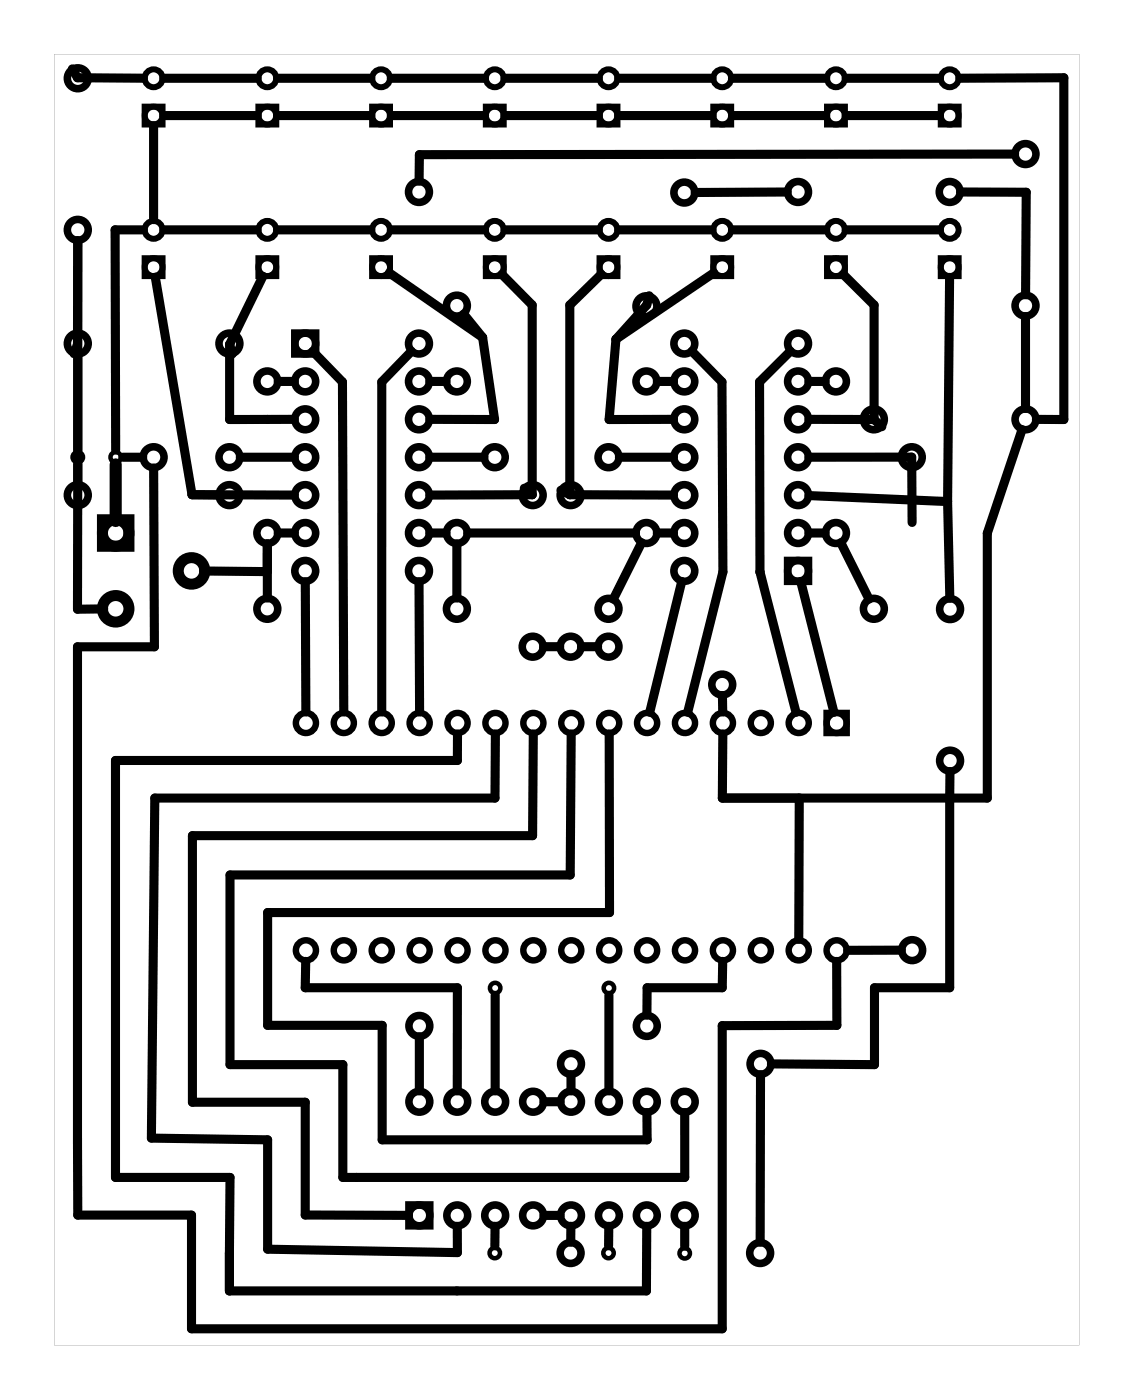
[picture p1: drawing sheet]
<svg xmlns="http://www.w3.org/2000/svg" width="76mm" height="94mm" viewBox="0 0 76 94" stroke-linecap="round" stroke-linejoin="round" font-family="sans-serif">
<path d="M3.6 3.6h68.7v86.6h-68.7zM3.6 3.6v86.6h68.7v-86.6z" fill="#000"/>
<g fill="none" stroke="#000" stroke-width=".51">
<path d="M19.8 22.3h1.4v1.4h-1.4zM52.8 37.6h1.4v1.4h-1.4zM27.4 80.8h1.4v1.4h-1.4z"/>
<circle cx="5.2" cy="5.2" r=".7"/>
<circle cx="5.2" cy="15.4" r=".7"/>
<circle cx="28.1" cy="12.9" r=".7"/>
<circle cx="45.9" cy="12.9" r=".7"/>
<circle cx="53.5" cy="12.9" r=".7"/>
<circle cx="63.6" cy="12.9" r=".7"/>
<circle cx="68.7" cy="10.3" r=".7"/>
<circle cx="5.2" cy="33.2" r=".7"/>
<circle cx="5.2" cy="23" r=".7"/>
<circle cx="10.3" cy="30.6" r=".7"/>
<circle cx="15.4" cy="33.2" r=".7"/>
<circle cx="15.4" cy="23" r=".7"/>
<circle cx="15.4" cy="30.6" r=".7"/>
<circle cx="17.9" cy="35.7" r=".7"/>
<circle cx="17.9" cy="25.6" r=".7"/>
<circle cx="20.5" cy="33.2" r=".7"/>
<circle cx="20.5" cy="35.7" r=".7"/>
<circle cx="20.5" cy="25.6" r=".7"/>
<circle cx="20.5" cy="30.6" r=".7"/>
<circle cx="20.5" cy="28.1" r=".7"/>
<circle cx="20.5" cy="38.3" r=".7"/>
<circle cx="20.5" cy="23" r=".7"/>
<circle cx="28.1" cy="28.1" r=".7"/>
<circle cx="28.1" cy="35.7" r=".7"/>
<circle cx="28.1" cy="25.6" r=".7"/>
<circle cx="28.1" cy="38.3" r=".7"/>
<circle cx="28.1" cy="30.6" r=".7"/>
<circle cx="28.1" cy="33.2" r=".7"/>
<circle cx="28.1" cy="23" r=".7"/>
<circle cx="30.6" cy="20.5" r=".7"/>
<circle cx="30.6" cy="35.7" r=".7"/>
<circle cx="30.6" cy="25.6" r=".7"/>
<circle cx="33.2" cy="30.6" r=".7"/>
<circle cx="35.7" cy="33.2" r=".7"/>
<circle cx="38.2" cy="33.2" r=".7"/>
<circle cx="40.8" cy="30.6" r=".7"/>
<circle cx="43.3" cy="35.7" r=".7"/>
<circle cx="43.3" cy="25.6" r=".7"/>
<circle cx="43.3" cy="20.5" r=".7"/>
<circle cx="45.9" cy="38.3" r=".7"/>
<circle cx="45.9" cy="33.2" r=".7"/>
<circle cx="45.9" cy="28.1" r=".7"/>
<circle cx="45.9" cy="25.6" r=".7"/>
<circle cx="45.9" cy="23" r=".7"/>
<circle cx="45.9" cy="35.7" r=".7"/>
<circle cx="45.9" cy="30.6" r=".7"/>
<circle cx="53.5" cy="38.3" r=".7"/>
<circle cx="53.5" cy="25.6" r=".7"/>
<circle cx="53.5" cy="33.2" r=".7"/>
<circle cx="53.5" cy="23" r=".7"/>
<circle cx="53.5" cy="35.7" r=".7"/>
<circle cx="53.5" cy="28.1" r=".7"/>
<circle cx="53.5" cy="30.6" r=".7"/>
<circle cx="56" cy="35.7" r=".7"/>
<circle cx="56" cy="25.6" r=".7"/>
<circle cx="58.6" cy="28.1" r=".7"/>
<circle cx="61.1" cy="30.6" r=".7"/>
<circle cx="68.7" cy="28.1" r=".7"/>
<circle cx="68.7" cy="20.5" r=".7"/>
<circle cx="17.9" cy="40.8" r=".7"/>
<circle cx="30.6" cy="40.8" r=".7"/>
<circle cx="35.7" cy="43.3" r=".7"/>
<circle cx="38.2" cy="43.3" r=".7"/>
<circle cx="40.8" cy="40.8" r=".7"/>
<circle cx="40.8" cy="43.3" r=".7"/>
<circle cx="48.4" cy="45.9" r=".7"/>
<circle cx="58.6" cy="40.8" r=".7"/>
<circle cx="63.7" cy="40.8" r=".7"/>
<circle cx="63.7" cy="51" r=".7"/>
<circle cx="28.1" cy="68.8" r=".7"/>
<circle cx="28.1" cy="73.8" r=".7"/>
<circle cx="30.6" cy="73.8" r=".7"/>
<circle cx="33.2" cy="73.8" r=".7"/>
<circle cx="35.7" cy="73.8" r=".7"/>
<circle cx="38.3" cy="71.3" r=".7"/>
<circle cx="38.3" cy="73.8" r=".7"/>
<circle cx="40.8" cy="73.8" r=".7"/>
<circle cx="43.3" cy="68.8" r=".7"/>
<circle cx="43.3" cy="73.8" r=".7"/>
<circle cx="45.9" cy="73.8" r=".7"/>
<circle cx="51" cy="71.3" r=".7"/>
<circle cx="61.1" cy="63.7" r=".7"/>
<circle cx="28.1" cy="81.5" r=".7"/>
<circle cx="30.6" cy="81.5" r=".7"/>
<circle cx="33.2" cy="81.5" r=".7"/>
<circle cx="35.7" cy="81.5" r=".7"/>
<circle cx="38.2" cy="84" r=".7"/>
<circle cx="38.3" cy="81.5" r=".7"/>
<circle cx="40.8" cy="81.5" r=".7"/>
<circle cx="43.3" cy="81.5" r=".7"/>
<circle cx="45.9" cy="81.5" r=".7"/>
<circle cx="50.9" cy="84" r=".7"/>
</g>
<g fill="none" stroke="#000" stroke-width=".4">
<path d="M9.7 17.3h1.2v1.2h-1.2zM9.7 7.1h1.2v1.2h-1.2zM17.3 7.1h1.2v1.2h-1.2zM17.3 17.3h1.2v1.2h-1.2zM24.9 7.1h1.2v1.2h-1.2zM24.9 17.3h1.2v1.2h-1.2zM32.6 7.1h1.2v1.2h-1.2zM32.6 17.3h1.2v1.2h-1.2zM40.2 7.1h1.2v1.2h-1.2zM40.2 17.3h1.2v1.2h-1.2zM47.8 7.1h1.2v1.2h-1.2zM47.8 17.3h1.2v1.2h-1.2z"/>
<path d="M55.4 7.1h1.2v1.2h-1.2zM55.4 17.3h1.2v1.2h-1.2zM63 7.1h1.2v1.2h-1.2zM63 17.3h1.2v1.2h-1.2z"/>
<circle cx="10.3" cy="17.9" r=".6"/>
<circle cx="10.3" cy="15.4" r=".6"/>
<circle cx="10.3" cy="7.7" r=".6"/>
<circle cx="10.3" cy="5.2" r=".6"/>
<circle cx="17.9" cy="17.9" r=".6"/>
<circle cx="17.9" cy="7.7" r=".6"/>
<circle cx="17.9" cy="15.4" r=".6"/>
<circle cx="17.9" cy="5.2" r=".6"/>
<circle cx="25.5" cy="7.7" r=".6"/>
<circle cx="25.5" cy="17.9" r=".6"/>
<circle cx="25.5" cy="5.2" r=".6"/>
<circle cx="25.5" cy="15.4" r=".6"/>
<circle cx="33.2" cy="7.7" r=".6"/>
<circle cx="33.2" cy="17.9" r=".6"/>
<circle cx="33.2" cy="5.2" r=".6"/>
<circle cx="33.2" cy="15.4" r=".6"/>
<circle cx="40.8" cy="7.7" r=".6"/>
<circle cx="40.8" cy="17.9" r=".6"/>
<circle cx="40.8" cy="15.4" r=".6"/>
<circle cx="40.8" cy="5.2" r=".6"/>
<circle cx="48.4" cy="17.9" r=".6"/>
<circle cx="48.4" cy="7.7" r=".6"/>
<circle cx="48.4" cy="15.4" r=".6"/>
<circle cx="48.4" cy="5.2" r=".6"/>
<circle cx="56" cy="17.9" r=".6"/>
<circle cx="56" cy="7.7" r=".6"/>
<circle cx="56" cy="15.4" r=".6"/>
<circle cx="56" cy="5.2" r=".6"/>
<circle cx="63.6" cy="7.7" r=".6"/>
<circle cx="63.6" cy="17.9" r=".6"/>
<circle cx="63.6" cy="15.4" r=".6"/>
<circle cx="63.6" cy="5.2" r=".6"/>
</g>
<g fill="none" stroke="#000" stroke-width=".74" stroke-linecap="butt">
<path d="M6.9 34.8h1.7v1.8h-1.7z"/>
<circle cx="7.8" cy="35.7" r=".89"/>
<circle cx="12.8" cy="38.3" r=".89"/>
<circle cx="7.8" cy="40.8" r=".89"/>
</g>
<g fill="none" stroke="#000" stroke-width=".43">
<path d="M55.4 47.8h1.3v1.3h-1.3z"/>
<circle cx="20.5" cy="48.5" r=".67"/>
<circle cx="23" cy="48.5" r=".67"/>
<circle cx="25.6" cy="48.5" r=".67"/>
<circle cx="28.1" cy="48.5" r=".67"/>
<circle cx="30.7" cy="48.5" r=".67"/>
<circle cx="33.2" cy="48.5" r=".67"/>
<circle cx="35.7" cy="48.5" r=".67"/>
<circle cx="38.3" cy="48.5" r=".67"/>
<circle cx="40.8" cy="48.5" r=".67"/>
<circle cx="43.4" cy="48.5" r=".67"/>
<circle cx="45.9" cy="48.5" r=".67"/>
<circle cx="48.4" cy="48.5" r=".67"/>
<circle cx="51" cy="48.5" r=".67"/>
<circle cx="53.5" cy="48.5" r=".67"/>
<circle cx="56.1" cy="48.5" r=".67"/>
<circle cx="20.5" cy="63.7" r=".67"/>
<circle cx="23" cy="63.7" r=".67"/>
<circle cx="25.6" cy="63.7" r=".67"/>
<circle cx="28.1" cy="63.7" r=".67"/>
<circle cx="30.7" cy="63.7" r=".67"/>
<circle cx="33.2" cy="63.7" r=".67"/>
<circle cx="35.7" cy="63.7" r=".67"/>
<circle cx="38.3" cy="63.7" r=".67"/>
<circle cx="40.8" cy="63.7" r=".67"/>
<circle cx="43.4" cy="63.7" r=".67"/>
<circle cx="45.9" cy="63.7" r=".67"/>
<circle cx="48.4" cy="63.7" r=".67"/>
<circle cx="51" cy="63.7" r=".67"/>
<circle cx="53.5" cy="63.7" r=".67"/>
<circle cx="56.1" cy="63.7" r=".67"/>
</g>
<g fill="none" stroke="#000" stroke-width=".3">
<circle cx="5.2" cy="30.6" r=".35"/>
<circle cx="7.8" cy="30.6" r=".35"/>
<circle cx="33.2" cy="66.2" r=".35"/>
<circle cx="40.8" cy="66.2" r=".35"/>
<circle cx="33.2" cy="84" r=".35"/>
<circle cx="40.8" cy="84" r=".35"/>
<circle cx="45.9" cy="84" r=".35"/>
</g>
<g fill="none" stroke="#000" stroke-width=".61">
<path d="M4.8 4.6l.4 .6h4.4M9.6 15.4h-1.9l.1 14.8M10.3 8.4v6.3M10.4 18.6l2.5 14.6M11 15.4h6.2M11 7.7h6.2M11 5.2h6.2M17.6 18.5l-2.2 4.6M18.6 7.7h6.2M18.6 5.2h6.2M18.6 15.4h6.2M26.1 18.3l6.2 4.3"/>
<path d="M26.2 7.7h6.3M26.2 5.2h6.3M26.2 15.4h6.3M33.6 18.4l2.1 2v12.8M33.8 7.7h6.3M33.8 5.2h6.3M33.8 15.4h6.3M40.3 18.4l-2.1 2v12.8M41.5 7.7h6.2M41.5 5.2h6.2M41.5 15.4h6.2M43.5 19.8l-.2 .6-2 2.3"/>
<path d="M47.8 18.3l-6.5 4.4M49.1 7.7h6.2M49.1 5.2h6.2M49.1 15.4h6.2M52.7 12.9h-6.1M56.5 18.4l2.1 2v7.7M56.7 7.7h6.2M56.7 5.2h6.2M56.7 15.4h6.2M63.6 18.6l-.1 15M64.3 5.2h7v22.9h-1.9M64.4 12.9h4.4l-.1 6.9"/>
<path d="M68 10.3l-39.9 .1v1.7M5 23.7l.2-.6v-7v16.4M5.2 31.1v9.7h1.7M8.2 30.6h1.4M10.3 31.4v12h-5.1v38h7.6v7.7h35.6v-20.4h7.7v-4.3M12.9 33.2h6.8M12.9 33.2h1.7M13.6 38.3h4.3M15.4 23.1v5h4.3M15.4 23.1l.2 .6M16.1 30.6h3.6M17.9 36.5v3.6"/>
<path d="M18.6 35.7h1.1M18.6 25.6h1.1M20.5 39v8.7M21 23.5l1.9 2.1 .1 22.1M27.6 23.5l-2 2.1v22.1M28.1 39v8.7M28.8 35.7h1.1M28.8 25.6h1.1M28.8 30.6h3.6M30.6 36.5v3.6M31.1 21.1l1.2 1.5M31.3 35.7h11.3"/>
<path d="M32.3 22.6l.8 5.5h-4.3M35.1 32.7l.6 .5M35.7 33.2h-6.9M37.6 32.9l.6 .3M38.2 33.2h6.9M41.3 22.7l-.5 5.4h4.3M41.5 30.6h3.6M43 36.4l-1.9 3.8M44 35.7h1.1M44 25.6h1.1M45.7 39l-2.2 8.7M46.4 23.5l2 2.1v12.7l-2.3 9.4"/>
<path d="M50.9 38.3h.1M50.9 38.3l2.4 9.4M53 23.5l-2.1 2.1v12.7M53.7 39l2.2 8.7M54.2 33.2l9.3 .4M54.2 28.1h4.4M54.2 35.7h1.1M54.2 25.6h1.1M54.2 30.6h6.9v4.4M56.3 36.4l1.9 3.8M58.6 28.1l.5 .5M63.5 33.6l.1 6.5"/>
<path d="M68.5 28.8l-2.3 6.9v17.8h-17.8v-4.3M68.7 21.2v6.2M30.7 49.2l-.1 1.8h-22.9v27.9h7.7v7.6h27.9v-4.3M33.2 49.2v4.3h-22.8l-.3 22.8 7.8 .1v7.3l12.7 .3v-1.8M35.7 49.2v6.8h-22.8v17.9h7.6v7.5l6.9 .1M36.4 43.3h1.1M38.3 49.2l-.1 9.4h-22.8v12.8h7.6v7.5h22.9v-4.3M39 43.3h1M40.8 49.2v12h-22.9v7.5h7.7v7.7h17.8l-.1-1.8M48.4 46.6v1.1M53.6 53.5l-.1 9.5M63.7 51.7l-.1 14.5h-5v5.2l-6.9-.1"/>
<path d="M20.5 64.4v1.8h10.1v6.9M28.1 69.5v3.6M33.2 66.7v6.4M36.4 73.8h1.1M38.3 72v1.1M40.8 66.7v6.4M48.4 64.4v1.8h-5l-.1 1.8M51 72l-.1 11.3M60.4 63.7h-3.6M33.2 82.2v1.3M36.4 81.5h1.1M38.3 82.2l-.1 1.1"/>
<path d="M40.8 82.2v1.3M45.9 82.2v1.3"/>
</g>
<path d="M7.8 31.1v3.8" fill="none" stroke="#000" stroke-width=".81"/>
</svg>
